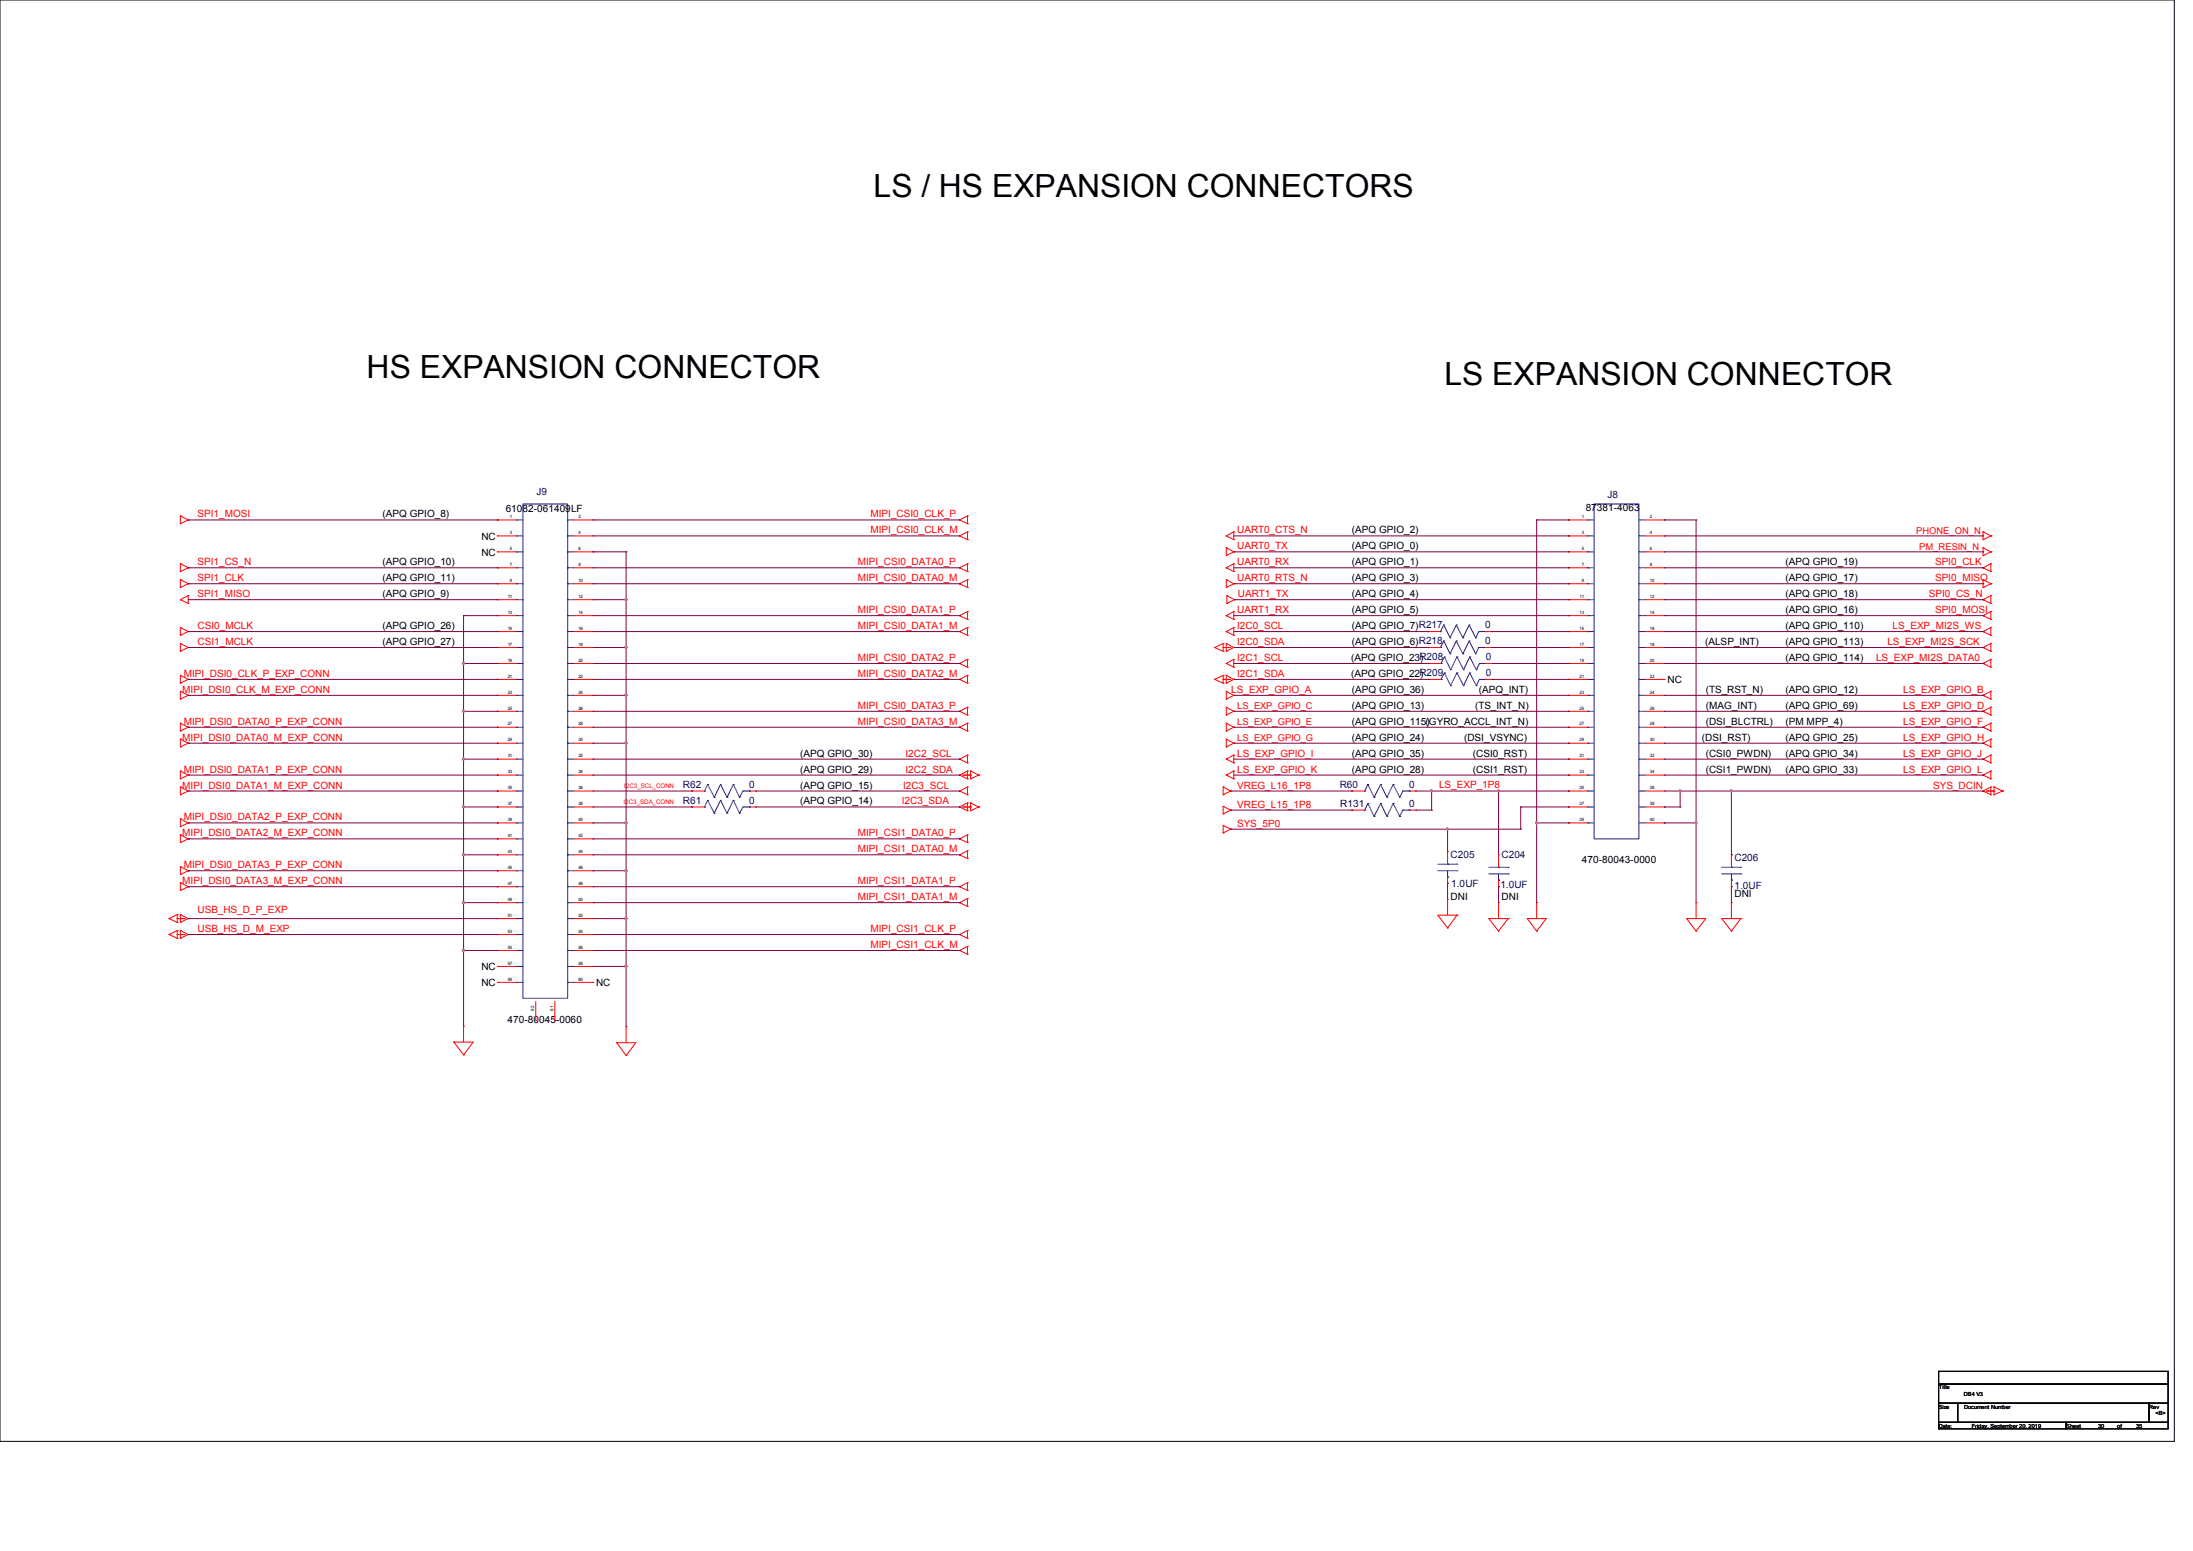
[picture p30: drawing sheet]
<svg xmlns="http://www.w3.org/2000/svg" width="297mm" height="210mm" viewBox="0 0 297 210" stroke-linecap="round" stroke-linejoin="round" font-family="sans-serif">
<defs><g id="words">
<g font-size="4.3">
<text x="118.3" y="26.6">LS / HS EXPANSION CONNECTORS</text>
<text x="49.7" y="51.2">HS EXPANSION CONNECTOR</text>
<text x="195.6" y="52.1">LS EXPANSION CONNECTOR</text>
</g>
<g font-size="1.4" fill="#f00">
<text x="26.8" y="70.1">SPI1_MOSI</text>
<text x="117.9" y="70.1">MIPI_CSI0_CLK_P</text>
<text x="26.8" y="76.5">SPI1_CS_N</text>
<text x="116.2" y="76.5">MIPI_CSI0_DATA0_P</text>
<text x="117.9" y="72.2">MIPI_CSI0_CLK_M</text>
<text x="167.6" y="72.2">UART0_CTS_N</text>
<text x="167.6" y="76.5">UART0_RX</text>
<text x="167.6" y="74.4">UART0_TX</text>
<text x="262.1" y="76.5">SPI0_CLK</text>
<text x="26.8" y="80.9">SPI1_MISO</text>
<text x="26.8" y="78.7">SPI1_CLK</text>
<text x="116.2" y="83">MIPI_CSI0_DATA1_P</text>
<text x="116.2" y="78.7">MIPI_CSI0_DATA0_M</text>
<text x="167.6" y="83">UART1_RX</text>
<text x="167.6" y="78.7">UART0_RTS_N</text>
<text x="167.6" y="80.9">UART1_TX</text>
<text x="261.2" y="80.9">SPI0_CS_N</text>
<text x="262.1" y="78.7">SPI0_MISO</text>
<text x="262.1" y="83">SPI0_MOSI</text>
<text x="26.8" y="87.3">CSI1_MCLK</text>
<text x="26.8" y="85.2">CSI0_MCLK</text>
<text x="116.2" y="89.5">MIPI_CSI0_DATA2_P</text>
<text x="116.2" y="85.2">MIPI_CSI0_DATA1_M</text>
<text x="167.6" y="89.5">I2C1_SCL</text>
<text x="167.6" y="85.2">I2C0_SCL</text>
<text x="167.6" y="87.3">I2C0_SDA</text>
<text x="254.1" y="89.5">LS_EXP_MI2S_DATA0</text>
<text x="255.6" y="87.3">LS_EXP_MI2S_SCK</text>
<text x="256.3" y="85.2">LS_EXP_MI2S_WS</text>
<text x="24.7" y="93.8">MIPI_DSI0_CLK_M_EXP_CONN</text>
<text x="24.9" y="91.7">MIPI_DSI0_CLK_P_EXP_CONN</text>
<text x="116.2" y="96">MIPI_CSI0_DATA3_P</text>
<text x="116.2" y="91.7">MIPI_CSI0_DATA2_M</text>
<text x="166.7" y="93.8">LS_EXP_GPIO_A</text>
<text x="167.6" y="91.7">I2C1_SDA</text>
<text x="257.8" y="96">LS_EXP_GPIO_D</text>
<text x="257.8" y="93.8">LS_EXP_GPIO_B</text>
<text x="24.7" y="100.3">MIPI_DSI0_DATA0_M_EXP_CONN</text>
<text x="24.9" y="98.1">MIPI_DSI0_DATA0_P_EXP_CONN</text>
<text x="116.2" y="98.1">MIPI_CSI0_DATA3_M</text>
<text x="257.8" y="98.1">LS_EXP_GPIO_F</text>
<text x="257.8" y="100.3">LS_EXP_GPIO_H</text>
<text x="24.7" y="106.8">MIPI_DSI0_DATA1_M_EXP_CONN</text>
<text x="24.9" y="104.6">MIPI_DSI0_DATA1_P_EXP_CONN</text>
<text x="122.3" y="106.8">I2C3_SCL</text>
<text x="122.6" y="104.6">I2C2_SDA</text>
<text x="122.6" y="102.4">I2C2_SCL</text>
<text x="167.6" y="102.4">LS_EXP_GPIO_I</text>
<text x="167.6" y="104.6">LS_EXP_GPIO_K</text>
<text x="167.6" y="106.8">VREG_L16_1P8</text>
<text x="194.9" y="106.7">LS_EXP_1P8</text>
<text x="257.8" y="104.6">LS_EXP_GPIO_L</text>
<text x="257.8" y="102.4">LS_EXP_GPIO_J</text>
<text x="261.8" y="106.8">SYS_DCIN</text>
<text x="24.7" y="113.2">MIPI_DSI0_DATA2_M_EXP_CONN</text>
<text x="24.9" y="111.1">MIPI_DSI0_DATA2_P_EXP_CONN</text>
<text x="116.2" y="113.2">MIPI_CSI1_DATA0_P</text>
<text x="122.1" y="108.9">I2C3_SDA</text>
<text x="167.6" y="109.3">VREG_L15_1P8</text>
<text x="167.6" y="111.9">SYS_5P0</text>
<text x="24.7" y="119.7">MIPI_DSI0_DATA3_M_EXP_CONN</text>
<text x="24.9" y="117.6">MIPI_DSI0_DATA3_P_EXP_CONN</text>
<text x="116.2" y="115.4">MIPI_CSI1_DATA0_M</text>
<text x="116.2" y="119.7">MIPI_CSI1_DATA1_P</text>
<text x="26.8" y="123.6">USB_HS_D_P_EXP</text>
<text x="116.2" y="121.9">MIPI_CSI1_DATA1_M</text>
<text x="26.8" y="126.2">USB_HS_D_M_EXP</text>
<text x="117.9" y="128.4">MIPI_CSI1_CLK_M</text>
<text x="117.9" y="126.2">MIPI_CSI1_CLK_P</text>
</g>
<g font-size="1.4">
<text x="51.8" y="70.1">(APQ GPIO_8)</text>
<text x="68.5" y="69.4">61082-061409LF</text>
<text x="214.8" y="69.2">87381-4063</text>
<text x="51.8" y="76.5">(APQ GPIO_10)</text>
<text x="65.2" y="75.2">NC</text>
<text x="65.2" y="73.1">NC</text>
<text x="183.1" y="72.2">(APQ GPIO_2)</text>
<text x="183.1" y="76.5">(APQ GPIO_1)</text>
<text x="183.1" y="74.4">(APQ GPIO_0)</text>
<text x="241.8" y="76.5">(APQ GPIO_19)</text>
<text x="51.8" y="78.7">(APQ GPIO_11)</text>
<text x="51.8" y="80.9">(APQ GPIO_9)</text>
<text x="183.1" y="83">(APQ GPIO_5)</text>
<text x="183.1" y="80.9">(APQ GPIO_4)</text>
<text x="183.1" y="78.7">(APQ GPIO_3)</text>
<text x="241.8" y="80.9">(APQ GPIO_18)</text>
<text x="241.8" y="78.7">(APQ GPIO_17)</text>
<text x="241.8" y="83">(APQ GPIO_16)</text>
<text x="51.8" y="87.3">(APQ GPIO_27)</text>
<text x="51.8" y="85.2">(APQ GPIO_26)</text>
<text x="183" y="89.5">(APQ GPIO_23)R208</text>
<text x="183.1" y="85.2">(APQ GPIO_7)R217</text>
<text x="183.1" y="87.3">(APQ GPIO_6)R218</text>
<text x="230.9" y="87.3">(ALSP_INT)</text>
<text x="241.8" y="89.5">(APQ GPIO_114)</text>
<text x="241.8" y="87.3">(APQ GPIO_113)</text>
<text x="241.8" y="85.2">(APQ GPIO_110)</text>
<text x="183" y="91.7">(APQ GPIO_22)R209</text>
<text x="183.1" y="93.8">(APQ GPIO_36)</text>
<text x="183.1" y="96">(APQ GPIO_13)</text>
<text x="199.8" y="96">(TS_INT_N)</text>
<text x="200.3" y="93.8">(APQ_INT)</text>
<text x="225.8" y="92.5">NC</text>
<text x="231" y="96">(MAG_INT)</text>
<text x="231" y="93.8">(TS_RST_N)</text>
<text x="241.8" y="96">(APQ GPIO_69)</text>
<text x="241.8" y="93.8">(APQ GPIO_12)</text>
<text x="183.1" y="98.1">(APQ GPIO_115)(GYRO_ACCL_INT_N)</text>
<text x="183.1" y="100.3">(APQ GPIO_24)</text>
<text x="198.3" y="100.3">(DSI_VSYNC)</text>
<text x="230.5" y="100.3">(DSI_RST)</text>
<text x="231" y="98.1">(DSI_BLCTRL)</text>
<text x="241.8" y="98.1">(PM MPP_4)</text>
<text x="241.8" y="100.3">(APQ GPIO_25)</text>
<text x="108.4" y="102.4">(APQ GPIO_30)</text>
<text x="108.4" y="104.6">(APQ GPIO_29)</text>
<text x="108.4" y="106.8">(APQ GPIO_15)</text>
<text x="183.1" y="102.4">(APQ GPIO_35)</text>
<text x="183.1" y="104.6">(APQ GPIO_28)</text>
<text x="199.5" y="102.4">(CSI0_RST)</text>
<text x="199.5" y="104.6">(CSI1_RST)</text>
<text x="231" y="104.6">(CSI1_PWDN)</text>
<text x="231" y="102.4">(CSI0_PWDN)</text>
<text x="241.8" y="102.4">(APQ GPIO_34)</text>
<text x="241.8" y="104.6">(APQ GPIO_33)</text>
<text x="108.4" y="108.9">(APQ GPIO_14)</text>
<text x="214.2" y="116.9">470-80043-0000</text>
<text x="196.5" y="121.9">DNI</text>
<text x="203.4" y="121.9">DNI</text>
<text x="234.9" y="121.5">DNI</text>
<text x="65.2" y="131.4">NC</text>
<text x="65.2" y="133.5">NC</text>
<text x="80.7" y="133.5">NC</text>
<text x="68.7" y="138.5">470-80045-0060</text>
</g>
<g font-size="1.4" fill="#000080">
<text x="72.6" y="67">J9</text>
<text x="217.7" y="67.5">J8</text>
<text x="201.1" y="85.1">0</text>
<text x="201.1" y="87.2">0</text>
<text x="201.2" y="89.4">0</text>
<text x="201.2" y="91.6">0</text>
<text x="92.5" y="106.7">R62</text>
<text x="101.5" y="106.7">0</text>
<text x="181.4" y="106.7">R60</text>
<text x="190.8" y="106.7">0</text>
<text x="92.5" y="108.8">R61</text>
<text x="101.5" y="108.8">0</text>
<text x="181.5" y="109.3">R131</text>
<text x="190.8" y="109.3">0</text>
<text x="196.5" y="116.2">C205</text>
<text x="203.4" y="116.2">C204</text>
<text x="234.9" y="116.6">C206</text>
<text x="196.5" y="120.1">1.0UF</text>
<text x="203.2" y="120.2">1.0UF</text>
<text x="234.9" y="120.4">1.0UF</text>
</g>
<g font-size="1.3" fill="#f00">
<text x="259.5" y="72.3">PHONE_ON_N</text>
<text x="259.9" y="74.4">PM_RESIN_N</text>
<text x="167.6" y="98.2">LS_EXP_GPIO_E</text>
<text x="167.6" y="96">LS_EXP_GPIO_C</text>
<text x="167.6" y="100.3">LS_EXP_GPIO_G</text>
</g>
<g font-size=".8" fill="#f00">
<text x="84.5" y="106.7">I2C3_SCL_CONN</text>
<text x="84.5" y="108.9">I2C3_SDA_CONN</text>
</g>
<g font-size=".8">
<text x="262.6" y="188.1">Title</text>
<text x="262.6" y="190.7">Size</text>
<text x="266" y="189">DB4 V3</text>
<text x="266" y="190.7">Document Number</text>
<text x="291.1" y="190.7">Rev</text>
<text x="291.9" y="191.6">&lt;B&gt;</text>
<text x="262.6" y="193.3">Date:</text>
<text x="267" y="193.3">Friday, September 20, 2019</text>
<text x="279.8" y="193.3">Sheet</text>
<text x="284.1" y="193.3">30</text>
<text x="286.7" y="193.3">of</text>
<text x="289.3" y="193.3">35</text>
</g>
<g font-size=".6">
<text x="69.1" y="70.2">1</text>
<text x="78.3" y="70.2">2</text>
<text x="214.2" y="70.2">1</text>
<text x="223.4" y="70.2">2</text>
<text x="69.1" y="72.3">3</text>
<text x="69.1" y="74.5">5</text>
<text x="69.1" y="76.6">7</text>
<text x="78.3" y="72.3">4</text>
<text x="78.3" y="74.5">6</text>
<text x="78.3" y="76.6">8</text>
<text x="214.2" y="72.3">3</text>
<text x="214.2" y="74.5">5</text>
<text x="214.2" y="76.6">7</text>
<text x="223.4" y="72.3">4</text>
<text x="223.4" y="74.5">6</text>
<text x="223.4" y="76.6">8</text>
<text x="68.8" y="81">11</text>
<text x="68.8" y="83.1">13</text>
<text x="69.1" y="78.8">9</text>
<text x="78.3" y="78.8">10</text>
<text x="78.3" y="81">12</text>
<text x="78.3" y="83.1">14</text>
<text x="213.9" y="81">11</text>
<text x="213.9" y="83.1">13</text>
<text x="214.2" y="78.8">9</text>
<text x="223.4" y="78.8">10</text>
<text x="223.4" y="81">12</text>
<text x="223.4" y="83.1">14</text>
<text x="68.8" y="85.3">15</text>
<text x="68.8" y="87.4">17</text>
<text x="68.8" y="89.6">19</text>
<text x="78.3" y="85.3">16</text>
<text x="78.3" y="87.4">18</text>
<text x="78.3" y="89.6">20</text>
<text x="213.9" y="85.3">15</text>
<text x="213.9" y="87.4">17</text>
<text x="213.9" y="89.6">19</text>
<text x="223.4" y="85.3">16</text>
<text x="223.4" y="87.4">18</text>
<text x="223.4" y="89.6">20</text>
<text x="68.8" y="91.8">21</text>
<text x="68.8" y="93.9">23</text>
<text x="78.3" y="91.8">22</text>
<text x="78.3" y="93.9">24</text>
<text x="213.9" y="91.8">21</text>
<text x="213.9" y="93.9">23</text>
<text x="223.4" y="91.8">22</text>
<text x="223.4" y="93.9">24</text>
<text x="68.8" y="96.1">25</text>
<text x="68.8" y="98.2">27</text>
<text x="68.8" y="100.4">29</text>
<text x="78.3" y="96.1">26</text>
<text x="78.3" y="98.2">28</text>
<text x="78.3" y="100.4">30</text>
<text x="213.9" y="96.1">25</text>
<text x="213.9" y="98.2">27</text>
<text x="213.9" y="100.4">29</text>
<text x="223.4" y="96.1">26</text>
<text x="223.4" y="98.2">28</text>
<text x="223.4" y="100.4">30</text>
<text x="68.8" y="102.5">31</text>
<text x="68.8" y="104.7">33</text>
<text x="68.8" y="106.9">35</text>
<text x="78.3" y="102.5">32</text>
<text x="78.3" y="104.7">34</text>
<text x="78.3" y="106.9">36</text>
<text x="213.9" y="102.5">31</text>
<text x="213.9" y="104.7">33</text>
<text x="213.9" y="106.9">35</text>
<text x="223.4" y="102.5">32</text>
<text x="223.4" y="104.7">34</text>
<text x="223.4" y="106.9">36</text>
<text x="68.8" y="109">37</text>
<text x="68.8" y="111.2">39</text>
<text x="68.8" y="113.3">41</text>
<text x="78.3" y="109">38</text>
<text x="78.3" y="111.2">40</text>
<text x="78.3" y="113.3">42</text>
<text x="213.9" y="109">37</text>
<text x="213.9" y="111.2">39</text>
<text x="223.4" y="109">38</text>
<text x="223.4" y="111.2">40</text>
<text x="68.8" y="115.5">43</text>
<text x="68.8" y="117.7">45</text>
<text x="68.8" y="119.8">47</text>
<text x="78.3" y="115.5">44</text>
<text x="78.3" y="117.7">46</text>
<text x="78.3" y="119.8">48</text>
<text x="68.8" y="122">49</text>
<text x="68.8" y="124.1">51</text>
<text x="78.3" y="122">50</text>
<text x="78.3" y="124.1">52</text>
<text x="68.8" y="126.3">53</text>
<text x="68.8" y="128.5">55</text>
<text x="68.8" y="130.6">57</text>
<text x="78.3" y="126.3">54</text>
<text x="78.3" y="128.5">56</text>
<text x="78.3" y="130.6">58</text>
<text x="68.8" y="132.8">59</text>
<text x="72.4" y="136.8" transform="rotate(-90 72.4 136.8)">62</text>
<text x="74.9" y="136.8" transform="rotate(-90 74.9 136.8)">61</text>
<text x="78.3" y="132.8">60</text>
</g>
</g></defs>
<path d="M0 0h294.5v195.2h-294.5zM262.6 185.7h31v1.7h-31zM262.6 187.4h31v2.6h-31zM262.6 190h2.5v2.6h-2.5zM262.6 192.6h17.2v.9h-17.2zM265.1 190h25.9v2.6h-25.9zM279.8 192.6h13.8v.9h-13.8zM291 190h2.6v2.6h-2.6z" fill="none" stroke="#000" stroke-width=".14"/>
<g fill="none" stroke="#f00" stroke-width=".14">
<path d="M24.4 76.3h.1M24.4 77.4h.1M24.4 78.5h.1M24.4 79.5h.1M24.4 69.8h.1M24.4 70.9h.1M24.4 76.3l1.1 .6M24.4 69.8v1.1M24.4 76.3v1.1M24.4 78.5v1M24.4 78.5l1.1 .5M24.4 69.8l1.1 .6"/>
<path d="M25.5 76.9h.1M25.5 79h.1M25.5 70.4h.1M25.5 76.9l-1.1 .5M25.5 79l-1.1 .5M25.5 70.4l-1.1 .5M67.4 70.4h.1M67.4 72.6h.1M67.4 74.7h.1M67.4 76.9h.1M67.4 79h.1M67.4 70.4h2.5"/>
<path d="M67.4 72.6h2.5M67.4 74.7h2.5M67.4 76.9h2.5M67.4 79h2.5M77.7 70.4h2.6M77.7 72.6h2.6M77.7 74.7h2.6M77.7 76.9h2.6M77.7 79h2.6M80.3 70.4h.1M80.3 72.6h.1M80.3 74.7h.1"/>
<path d="M80.3 76.9h.1M80.3 79h.1M130 70.4h.1M130 72.6h.1M130 76.9h.1M130 79h.1M130 70.4l1 .5M130 72.6l1 .5M130 76.9l1 .5M130 79l1 .5M131 69.8h.1M131 70.9h.1"/>
<path d="M131 72h.1M131 73.1h.1M131 76.3h.1M131 77.4h.1M131 78.5h.1M131 79.5h.1M131 69.8v1.1M131 72v1.1M131 76.3v1.1M131 78.5v1M131 69.8l-1 .6M131 72l-1 .6"/>
<path d="M131 76.3l-1 .6M131 78.5l-1 .5M166.1 72.6h.1M166.1 78.5h.1M166.1 79.5h.1M166.1 76.9h.1M166.1 74.2h.1M166.1 75.2h.1M166.1 74.2v1M166.1 78.5v1M166.1 72.6l1 .5M166.1 78.5l1 .5"/>
<path d="M166.1 76.9l1 .5M166.1 74.2l1 .5M167.1 72h.1M167.1 73.1h.1M167.1 79h.1M167.1 76.3h.1M167.1 77.4h.1M167.1 74.7h.1M167.1 72v1.1M167.1 76.3v1.1M167.1 72l-1 .6M167.1 79l-1 .5"/>
<path d="M167.1 76.3l-1 .6M167.1 74.7l-1 .5M212.4 70.4h.1M212.4 72.6h.1M212.4 74.7h.1M212.4 76.9h.1M212.4 79h.1M212.4 70.4h2.7M212.4 72.6h2.7M212.4 74.7h2.7M212.4 76.9h2.7M212.4 79h2.7"/>
<path d="M222.8 70.4h2.6M222.8 72.6h2.6M222.8 74.7h2.6M222.8 76.9h2.6M222.8 79h2.6M225.4 70.4h.1M225.4 72.6h.1M225.4 74.7h.1M225.4 76.9h.1M225.4 79h.1M268.6 78.5h.1M268.6 79.5h.1"/>
<path d="M268.6 74.2h.1M268.6 75.2h.1M268.6 72h.1M268.6 73.1h.1M268.6 76.9h.1M268.6 78.5l1 .5M268.6 72v1.1M268.6 74.2v1M268.6 78.5v1M268.6 74.2l1 .5M268.6 72l1 .6M268.6 76.9l1 .5"/>
<path d="M269.6 79h.1M269.6 74.7h.1M269.6 72.6h.1M269.6 76.3h.1M269.6 77.4h.1M269.6 76.3v1.1M269.6 79l-1 .5M269.6 74.7l-1 .5M269.6 72.6l-1 .5M269.6 76.3l-1 .6M24.4 81.2h.1M24.4 87.1h.1"/>
<path d="M24.4 88.2h.1M24.4 85h.1M24.4 86h.1M24.4 91.4h.1M24.4 92.5h.1M24.4 93.6h.1M24.4 94.7h.1M24.4 97.9h.1M24.4 99h.1M24.4 81.2l1.1 .5M24.4 85v1M24.4 87.1v1.1"/>
<path d="M24.4 91.4v1.1M24.4 93.6v1.1M24.4 97.9v1.1M24.4 87.1l1.1 .6M24.4 85l1.1 .5M24.4 91.4l1.1 .6M24.4 93.6l1.1 .5M24.4 97.9l1.1 .6M25.5 80.6h.1M25.5 81.7h.1M25.5 87.7h.1M25.5 85.5h.1"/>
<path d="M25.5 92h.1M25.5 94.1h.1M25.5 98.5h.1M25.5 80.6l-1.1 .6M25.5 80.6v1.1M25.5 87.7l-1.1 .5M25.5 85.5l-1.1 .5M25.5 92l-1.1 .5M25.5 94.1l-1.1 .6M25.5 98.5l-1.1 .5M67.4 81.2h.1M67.4 83.4h.1"/>
<path d="M67.4 85.5h.1M67.4 87.7h.1M67.4 89.8h.1M67.4 92h.1M67.4 94.1h.1M67.4 96.3h.1M67.4 98.5h.1M67.4 92h2.5M67.4 87.7h2.5M67.4 81.2h2.5M67.4 83.4h2.5M67.4 85.5h2.5"/>
<path d="M67.4 89.8h2.5M67.4 94.1h2.5M67.4 96.3h2.5M67.4 98.5h2.5M77.7 92h2.6M77.7 87.7h2.6M77.7 81.2h2.6M77.7 83.4h2.6M77.7 85.5h2.6M77.7 89.8h2.6M77.7 94.1h2.6M77.7 96.3h2.6"/>
<path d="M77.7 98.5h2.6M80.3 81.2h.1M80.3 83.4h.1M80.3 85.5h.1M80.3 87.7h.1M80.3 89.8h.1M80.3 92h.1M80.3 94.1h.1M80.3 96.3h.1M80.3 98.5h.1M130 96.3h.1M130 98.5h.1"/>
<path d="M130 89.8h.1M130 92h.1M130 83.4h.1M130 85.5h.1M130 96.3l1 .5M130 98.5l1 .5M130 89.8l1 .5M130 92l1 .5M130 83.4l1 .5M130 85.5l1 .5M131 95.8h.1M131 96.8h.1"/>
<path d="M131 97.9h.1M131 99h.1M131 89.3h.1M131 90.3h.1M131 91.4h.1M131 92.5h.1M131 82.8h.1M131 83.9h.1M131 85h.1M131 86h.1M131 82.8v1.1M131 85v1"/>
<path d="M131 89.3v1M131 91.4v1.1M131 95.8v1M131 97.9v1.1M131 95.8l-1 .5M131 97.9l-1 .6M131 89.3l-1 .5M131 91.4l-1 .6M131 82.8l-1 .6M131 85l-1 .5M164.5 92h.1M164.5 87.7h.1"/>
<path d="M164.5 92l1.2 .5M164.5 87.7l1.2 .5M165.7 92.5h.1M165.7 91.4h.1M165.7 92h.1M165.7 88.2h.1M165.7 87.1h.1M165.7 87.7h.1M165.7 87.1v1.1M165.7 91.4v1.1M165.7 91.4l-1.2 .6M165.7 92h1"/>
<path d="M165.7 87.1l-1.2 .6M165.7 87.7h1M166.1 97.9h.1M166.1 99h.1M166.1 83.4h.1M166.1 89.8h.1M166.1 85.5h.1M166.1 92.5h.1M166.1 91.4h.1M166.1 88.2h.1M166.1 87.1h.1M166.1 93.6h.1"/>
<path d="M166.1 94.7h.1M166.1 95.8h.1M166.1 96.8h.1M166.1 97.9l1 .6M166.1 87.1v1.1M166.1 91.4v1.1M166.1 93.6v1.1M166.1 95.8v1M166.1 97.9v1.1M166.1 83.4l1 .5M166.1 89.8l1 .5M166.1 85.5l1 .5"/>
<path d="M166.1 91.4l1 .6M166.1 87.1l1 .6M166.1 93.6l1 .5M166.1 95.8l1 .5M166.2 80.6h.1M166.2 81.7h.1M166.2 80.6l1 .6M166.2 80.6v1.1M167.1 98.5h.1M167.1 82.8h.1M167.1 83.9h.1M167.1 89.3h.1"/>
<path d="M167.1 90.3h.1M167.1 85h.1M167.1 86h.1M167.1 92h.1M167.1 87.7h.1M167.1 94.1h.1M167.1 96.3h.1M167.1 98.5l-1 .5M167.1 82.8l-1 .6M167.1 82.8v1.1M167.1 85v1M167.1 89.3v1"/>
<path d="M167.1 89.3l-1 .5M167.1 85l-1 .5M167.1 92l-1 .5M167.1 87.7l-1 .5M167.1 94.1l-1 .6M167.1 96.3l-1 .5M167.2 81.2h.1M167.2 81.2l-1 .5M193.4 85.5h.1M193.4 87.7h.1M193.4 87.7h1.7M193.4 85.5h1.7"/>
<path d="M193.5 89.8h.1M193.5 92h.1M193.5 92h1.7M193.5 89.8h1.7M201.1 87.7h.9M201.1 85.5h.9M201.2 92h.9M201.2 89.8h.9M202 85.5h.1M202 87.7h.1M202.1 89.8h.1M202.1 92h.1"/>
<path d="M212.4 81.2h.1M212.4 83.4h.1M212.4 85.5h.1M212.4 87.7h.1M212.4 89.8h.1M212.4 92h.1M212.4 94.1h.1M212.4 96.3h.1M212.4 98.5h.1M212.4 92h2.7M212.4 87.7h2.7M212.4 81.2h2.7"/>
<path d="M212.4 83.4h2.7M212.4 85.5h2.7M212.4 89.8h2.7M212.4 94.1h2.7M212.4 96.3h2.7M212.4 98.5h2.7M222.8 92h2.6M222.8 87.7h2.6M222.8 81.2h2.6M222.8 83.4h2.6M222.8 85.5h2.6M222.8 89.8h2.6"/>
<path d="M222.8 94.1h2.6M222.8 96.3h2.6M222.8 98.5h2.6M225.4 81.2h.1M225.4 83.4h.1M225.4 85.5h.1M225.4 87.7h.1M225.4 89.8h.1M225.4 92h.1M225.4 94.1h.1M225.4 96.3h.1M225.4 98.5h.1"/>
<path d="M268.6 98.5h.1M268.6 96.3h.1M268.6 87.7h.1M268.6 89.8h.1M268.6 85.5h.1M268.6 83.4h.1M268.6 81.2h.1M268.6 94.1h.1M268.6 98.5l1 .5M268.6 96.3l1 .5M268.6 87.7l1 .5M268.6 89.8l1 .5"/>
<path d="M268.6 85.5l1 .5M268.6 83.4l1 .5M268.6 81.2l1 .5M268.6 94.1l1 .6M269.6 97.9h.1M269.6 99h.1M269.6 95.8h.1M269.6 96.8h.1M269.6 87.1h.1M269.6 88.2h.1M269.6 89.3h.1M269.6 90.3h.1"/>
<path d="M269.6 85h.1M269.6 86h.1M269.6 82.8h.1M269.6 83.9h.1M269.6 80.6h.1M269.6 81.7h.1M269.6 93.6h.1M269.6 94.7h.1M269.6 97.9l-1 .6M269.6 80.6v1.1M269.6 82.8v1.1M269.6 85v1"/>
<path d="M269.6 87.1v1.1M269.6 89.3v1M269.6 93.6v1.1M269.6 95.8v1M269.6 97.9v1.1M269.6 95.8l-1 .5M269.6 87.1l-1 .6M269.6 89.3l-1 .5M269.6 85l-1 .5M269.6 82.8l-1 .6M269.6 80.6l-1 .6M269.6 93.6l-1 .5"/>
<path d="M24.4 100.1h.1M24.4 101.1h.1M24.4 104.4h.1M24.4 105.5h.1M24.4 106.6h.1M24.4 107.6h.1M24.4 110.9h.1M24.4 111.9h.1M24.4 113h.1M24.4 114.1h.1M24.4 117.3h.1M24.4 118.4h.1"/>
<path d="M24.4 119.5h.1M24.4 100.1v1M24.4 104.4v1.1M24.4 106.6v1M24.4 110.9v1M24.4 113v1.1M24.4 117.3v1.1M24.4 119.5v1.1M24.4 100.1l1.1 .5M24.4 104.4l1.1 .5M24.4 106.6l1.1 .5M24.4 110.9l1.1 .5"/>
<path d="M24.4 113l1.1 .6M24.4 117.3l1.1 .6M24.4 119.5l1.1 .6M25.5 100.6h.1M25.5 104.9h.1M25.5 107.1h.1M25.5 111.4h.1M25.5 113.6h.1M25.5 117.9h.1M25.5 100.6l-1.1 .5M25.5 104.9l-1.1 .6M25.5 107.1l-1.1 .5"/>
<path d="M25.5 111.4l-1.1 .5M25.5 113.6l-1.1 .5M25.5 117.9l-1.1 .5M67.4 100.6h.1M67.4 102.8h.1M67.4 104.9h.1M67.4 107.1h.1M67.4 109.3h.1M67.4 111.4h.1M67.4 113.6h.1M67.4 115.7h.1M67.4 117.9h.1"/>
<path d="M67.4 107.1h2.5M67.4 109.3h2.5M67.4 104.9h2.5M67.4 100.6h2.5M67.4 102.8h2.5M67.4 111.4h2.5M67.4 113.6h2.5M67.4 115.7h2.5M67.4 117.9h2.5M77.7 107.1h2.6M77.7 109.3h2.6M77.7 104.9h2.6"/>
<path d="M77.7 100.6h2.6M77.7 102.8h2.6M77.7 111.4h2.6M77.7 113.6h2.6M77.7 115.7h2.6M77.7 117.9h2.6M80.3 100.6h.1M80.3 102.8h.1M80.3 104.9h.1M80.3 107.1h.1M80.3 109.3h.1M80.3 111.4h.1"/>
<path d="M80.3 113.6h.1M80.3 115.7h.1M80.3 117.9h.1M93.7 107.1h.1M93.7 109.3h.1M93.7 107.1h1.7M93.7 109.3h1.7M101.5 107.1h.8M101.5 109.3h.8M102.3 107.1h.1M102.3 109.3h.1M130 109.3h.1"/>
<path d="M130 104.9h.1M130 115.7h.1M130 113.6h.1M130 107.1h.1M130 102.8h.1M130 109.3l1 .5M130 104.9l1 .6M130 115.7l1 .5M130 113.6l1 .5M130 107.1l1 .5M130 102.8l1 .5M130.4 109.3h1"/>
<path d="M130.4 104.9h1M131 109.8h.1M131 108.7h.1M131 105.5h.1M131 104.4h.1M131 115.2h.1M131 116.2h.1M131 113h.1M131 114.1h.1M131 119.5h.1M131 106.6h.1M131 107.6h.1"/>
<path d="M131 102.2h.1M131 103.3h.1M131 102.2v1.1M131 104.4v1.1M131 106.6v1M131 108.7v1.1M131 113v1.1M131 115.2v1M131 119.5v1.1M131 108.7l-1 .6M131 104.4l-1 .5M131 115.2l-1 .5"/>
<path d="M131 113l-1 .6M131 119.5l-1 .6M131 106.6l-1 .5M131 102.2l-1 .6M131.4 109.8h.1M131.4 108.7h.1M131.4 109.3h.1M131.4 105.5h.1M131.4 104.4h.1M131.4 104.9h.1M131.4 104.4v1.1M131.4 108.7v1.1"/>
<path d="M131.4 108.7l1.1 .6M131.4 104.4l1.1 .5M132.5 109.3h.1M132.5 104.9h.1M132.5 109.3l-1.1 .5M132.5 104.9l-1.1 .6M165.7 109.2h.1M165.7 110.2h.1M165.7 111.8h.1M165.7 112.8h.1M165.7 106.6h.1M165.7 107.6h.1"/>
<path d="M165.7 109.2l1 .5M165.7 106.6v1M165.7 109.2v1M165.7 111.8v1M165.7 111.8l1 .5M165.7 106.6l1 .5M166.1 102.8h.1M166.1 104.9h.1M166.1 100.1h.1M166.1 101.1h.1M166.1 100.1v1M166.1 102.8l1 .5"/>
<path d="M166.1 104.9l1 .6M166.1 100.1l1 .5M166.7 109.7h.1M166.7 112.3h.1M166.7 107.1h.1M166.7 109.7l-1 .5M166.7 112.3l-1 .5M166.7 107.1l-1 .5M167.1 102.2h.1M167.1 103.3h.1M167.1 104.4h.1M167.1 105.5h.1"/>
<path d="M167.1 100.6h.1M167.1 102.2v1.1M167.1 104.4v1.1M167.1 102.2l-1 .6M167.1 104.4l-1 .5M167.1 100.6l-1 .5M183.1 109.7h.1M183.1 107.1h.1M183.1 107.1h1.7M183.1 109.7h1.7M190.8 107.1h.9M190.8 109.7h.9"/>
<path d="M191.7 109.7h.1M191.7 107.1h.1M196 115.3h.1M196 119.6h.1M196 115.3v1.7M196 118.7v.9M202.9 115.7h.1M202.9 115.7v1.7M202.9 119.2v.9M212.4 100.6h.1M212.4 102.8h.1M212.4 104.9h.1"/>
<path d="M212.4 107.1h.1M212.4 109.3h.1M212.4 111.4h.1M212.4 107.1h2.7M212.4 109.3h2.7M212.4 104.9h2.7M212.4 100.6h2.7M212.4 102.8h2.7M212.4 111.4h2.7M222.8 107.1h2.6M222.8 109.3h2.6M222.8 104.9h2.6"/>
<path d="M222.8 100.6h2.6M222.8 102.8h2.6M222.8 111.4h2.6M225.4 100.6h.1M225.4 102.8h.1M225.4 104.9h.1M225.4 107.1h.1M225.4 109.3h.1M225.4 111.4h.1M234.5 115.7h.1M234.5 115.7v1.7M234.5 119.2v.9"/>
<path d="M268.6 107.1h.1M268.6 100.6h.1M268.6 104.9h.1M268.6 102.8h.1M268.6 107.1l1 .5M268.6 100.6l1 .5M268.6 104.9l1 .6M268.6 102.8l1 .5M269 107.1h1M269.6 107.6h.1M269.6 106.6h.1M269.6 100.1h.1"/>
<path d="M269.6 101.1h.1M269.6 104.4h.1M269.6 105.5h.1M269.6 102.2h.1M269.6 103.3h.1M269.6 100.1v1M269.6 102.2v1.1M269.6 104.4v1.1M269.6 106.6v1M269.6 106.6l-1 .5M269.6 100.1l-1 .5M269.6 104.4l-1 .5"/>
<path d="M269.6 102.2l-1 .6M270 107.6h.1M270 106.6h.1M270 107.1h.1M270 106.6v1M270 106.6l1.2 .5M271.2 107.1h.1M271.2 107.1l-1.2 .5M22.9 126.5h.1M22.9 124.4h.1M22.9 126.5l1.1 .5M22.9 124.4l1.1 .5"/>
<path d="M24 127h.1M24 126h.1M24 126.5h.1M24 124.9h.1M24 123.8h.1M24 124.4h.1M24 124.4h1.1M24 123.8v1.1M24 126v1M24 126l-1.1 .5M24 126.5h1.1M24 123.8l-1.1 .6"/>
<path d="M24.4 127h.1M24.4 126h.1M24.4 124.9h.1M24.4 123.8h.1M24.4 120.6h.1M24.4 123.8v1.1M24.4 126v1M24.4 126l1.1 .5M24.4 123.8l1.1 .6M25.5 126.5h.1M25.5 124.4h.1M25.5 120.1h.1"/>
<path d="M25.5 126.5l-1.1 .5M25.5 124.4l-1.1 .5M25.5 120.1l-1.1 .5M62.8 138.9h.1M62.8 138.9v2.2M67.4 120.1h.1M67.4 122.2h.1M67.4 124.4h.1M67.4 126.5h.1M67.4 128.7h.1M67.4 130.9h.1M67.4 133h.1"/>
<path d="M67.4 124.4h2.5M67.4 126.5h2.5M67.4 120.1h2.5M67.4 122.2h2.5M67.4 128.7h2.5M67.4 130.9h2.5M67.4 133h2.5M72.6 138.2h.1M72.6 135.6v2.6M75.1 138.2h.1M75.1 135.6v2.6M77.7 124.4h2.6"/>
<path d="M77.7 126.5h2.6M77.7 120.1h2.6M77.7 122.2h2.6M77.7 128.7h2.6M77.7 130.9h2.6M77.7 133h2.6M80.3 120.1h.1M80.3 122.2h.1M80.3 124.4h.1M80.3 126.5h.1M80.3 128.7h.1M80.3 130.9h.1"/>
<path d="M80.3 133h.1M84.8 139h.1M84.8 139v2.2M130 128.7h.1M130 126.5h.1M130 122.2h.1M130 120.1h.1M130 128.7l1 .5M130 126.5l1 .5M130 122.2l1 .5M130 120.1l1 .5M131 128.1h.1"/>
<path d="M131 129.2h.1M131 126h.1M131 127h.1M131 121.7h.1M131 122.7h.1M131 120.6h.1M131 121.7v1M131 126v1M131 128.1v1.1M131 128.1l-1 .6M131 126l-1 .5M131 121.7l-1 .5"/>
<path d="M196 121.8h.1M196 125.6h.1M196 121.8v2.1M197.3 123.9h.1M197.3 123.9h-2.6l1.3 1.7M197.3 123.9l-1.3 1.7M202.9 122.2h.1M202.9 126.1h.1M202.9 120.1h.1M202.9 122.2v2.2M204.3 124.4h.1M204.3 124.4h-2.7l1.3 1.7"/>
<path d="M204.3 124.4l-1.4 1.7M206.8 124.4h.1M206.8 124.4h2.6l-1.3 1.7M206.8 124.4l1.3 1.7M208.1 122.2h.1M208.1 126.1h.1M208.1 122.2v2.2M228.4 124.4h.1M228.4 124.4h2.6l-1.3 1.7M228.4 124.4l1.3 1.7M229.7 122.2h.1M229.7 126.1h.1"/>
<path d="M229.7 122.2v2.2M234.5 122.2h.1M234.5 126.1h.1M234.5 120.1h.1M234.5 122.2v2.2M235.8 124.4h.1M235.8 124.4h-2.6l1.3 1.7M235.8 124.4l-1.3 1.7M61.5 141.1h.1M61.5 141.1h2.6l-1.3 1.7M61.5 141.1l1.3 1.7M62.8 142.8h.1"/>
<path d="M83.5 141.2h.1M83.5 141.2h2.6l-1.3 1.7M83.5 141.2l1.3 1.7M84.8 142.9h.1"/>
</g>
<g fill="none" stroke="#00f" stroke-width=".14">
<path d="M69.9 79h.1M69.9 76.9h.1M69.9 74.7h.1M69.9 72.6h.1M69.9 70.4h.1M69.9 79h.9M69.9 76.9h.9M69.9 74.7h.9M69.9 72.6h.9M69.9 70.4h.9M70.8 68.2h6.1v67h-6.1zM76.9 79h.1"/>
<path d="M76.9 76.9h.1M76.9 74.7h.1M76.9 72.6h.1M76.9 70.4h.1M76.9 79h.8M76.9 76.9h.8M76.9 74.7h.8M76.9 72.6h.8M76.9 70.4h.8M215.1 79h.1M215.1 70.4h.1M215.1 72.6h.1"/>
<path d="M215.1 74.7h.1M215.1 76.9h.1M215.1 79h.8M215.1 76.9h.8M215.1 74.7h.8M215.1 72.6h.8M215.1 70.4h.8M215.9 68.2h6.1v45.4h-6.1zM222 76.9h.1M222 74.7h.1M222 72.6h.1M222 70.4h.1"/>
<path d="M222 79h.1M222 79h.8M222 76.9h.8M222 74.7h.8M222 72.6h.8M222 70.4h.8M69.9 98.5h.1M69.9 96.3h.1M69.9 94.1h.1M69.9 92h.1M69.9 89.8h.1M69.9 87.7h.1"/>
<path d="M69.9 85.5h.1M69.9 83.4h.1M69.9 81.2h.1M69.9 98.5h.9M69.9 96.3h.9M69.9 94.1h.9M69.9 92h.9M69.9 89.8h.9M69.9 87.7h.9M69.9 85.5h.9M69.9 83.4h.9M69.9 81.2h.9"/>
<path d="M76.9 98.5h.1M76.9 96.3h.1M76.9 94.1h.1M76.9 92h.1M76.9 89.8h.1M76.9 87.7h.1M76.9 85.5h.1M76.9 83.4h.1M76.9 81.2h.1M76.9 98.5h.8M76.9 96.3h.8M76.9 94.1h.8"/>
<path d="M76.9 92h.8M76.9 89.8h.8M76.9 87.7h.8M76.9 85.5h.8M76.9 83.4h.8M76.9 81.2h.8M195.1 85.5h.1M195.1 87.7h.1M195.2 89.8h.1M195.2 92h.1M195.5 84.6h.1M195.5 86.8h.1"/>
<path d="M195.5 84.6l-.4 .9M195.5 84.6l.9 1.8M195.5 86.8l-.4 .9M195.5 86.8l.9 1.7M195.6 88.9h.1M195.6 91.1h.1M195.6 88.9l-.4 .9M195.6 88.9l.9 1.8M195.6 91.1l-.4 .9M195.6 91.1l.9 1.7M196.4 86.4h.1M196.4 88.5h.1"/>
<path d="M196.5 90.7h.1M196.5 92.8h.1M197.2 84.6h.1M197.2 86.8h.1M197.2 84.6l-.8 1.8M197.2 84.6l.9 1.8M197.2 86.8l-.8 1.7M197.2 86.8l.9 1.7M197.3 88.9h.1M197.3 91.1h.1M197.3 88.9l-.8 1.8M197.3 88.9l.9 1.8"/>
<path d="M197.3 91.1l-.8 1.7M197.3 91.1l.9 1.7M198.1 86.4h.1M198.1 88.5h.1M198.2 90.7h.1M198.2 92.8h.1M199 84.6h.1M199 86.8h.1M199 84.6l-.9 1.8M199 84.6l.9 1.8M199 86.8l-.9 1.7M199 86.8l.9 1.7"/>
<path d="M199.1 88.9h.1M199.1 91.1h.1M199.1 88.9l-.9 1.8M199.1 88.9l.8 1.8M199.1 91.1l-.9 1.7M199.1 91.1l.8 1.7M199.9 86.4h.1M199.9 88.5h.1M199.9 90.7h.1M199.9 92.8h.1M200.3 85.5h.1M200.3 87.7h.1"/>
<path d="M200.3 87.7h.8M200.3 85.5h.8M200.3 85.5l-.4 .9M200.3 87.7l-.4 .8M200.4 89.8h.1M200.4 92h.1M200.4 92h.8M200.4 89.8h.8M200.4 89.8l-.5 .9M200.4 92l-.5 .8M201.1 85.5h.1M201.1 87.7h.1"/>
<path d="M201.2 89.8h.1M201.2 92h.1M215.1 96.3h.1M215.1 98.5h.1M215.1 81.2h.1M215.1 83.4h.1M215.1 85.5h.1M215.1 87.7h.1M215.1 89.8h.1M215.1 92h.1M215.1 94.1h.1M215.1 98.5h.8"/>
<path d="M215.1 96.3h.8M215.1 94.1h.8M215.1 92h.8M215.1 89.8h.8M215.1 87.7h.8M215.1 85.5h.8M215.1 83.4h.8M215.1 81.2h.8M222 98.5h.1M222 96.3h.1M222 94.1h.1M222 92h.1"/>
<path d="M222 89.8h.1M222 87.7h.1M222 85.5h.1M222 83.4h.1M222 81.2h.1M222 98.5h.8M222 96.3h.8M222 94.1h.8M222 92h.8M222 89.8h.8M222 87.7h.8M222 85.5h.8"/>
<path d="M222 83.4h.8M222 81.2h.8M69.9 115.7h.1M69.9 113.6h.1M69.9 111.4h.1M69.9 109.3h.1M69.9 107.1h.1M69.9 104.9h.1M69.9 102.8h.1M69.9 100.6h.1M69.9 117.9h.1M69.9 117.9h.9"/>
<path d="M69.9 115.7h.9M69.9 113.6h.9M69.9 111.4h.9M69.9 109.3h.9M69.9 107.1h.9M69.9 104.9h.9M69.9 102.8h.9M69.9 100.6h.9M76.9 117.9h.1M76.9 115.7h.1M76.9 113.6h.1M76.9 111.4h.1"/>
<path d="M76.9 109.3h.1M76.9 107.1h.1M76.9 104.9h.1M76.9 102.8h.1M76.9 100.6h.1M76.9 117.9h.8M76.9 115.7h.8M76.9 113.6h.8M76.9 111.4h.8M76.9 109.3h.8M76.9 107.1h.8M76.9 104.9h.8"/>
<path d="M76.9 102.8h.8M76.9 100.6h.8M95.4 107.1h.1M95.4 109.3h.1M95.8 106.2h.1M95.8 108.4h.1M95.8 106.2l-.4 .9M95.8 106.2l.9 1.7M95.8 108.4l-.4 .9M95.8 108.4l.9 1.7M96.7 107.9h.1M96.7 110.1h.1"/>
<path d="M97.6 106.2h.1M97.6 108.4h.1M97.6 106.2l-.9 1.7M97.6 106.2l.9 1.7M97.6 108.4l-.9 1.7M97.6 108.4l.9 1.7M98.5 107.9h.1M98.5 110.1h.1M99.3 106.2h.1M99.3 108.4h.1M99.3 106.2l-.8 1.7M99.3 106.2l.9 1.7"/>
<path d="M99.3 108.4l-.8 1.7M99.3 108.4l.9 1.7M100.2 107.9h.1M100.2 110.1h.1M100.6 107.1h.1M100.6 109.3h.1M100.6 109.3h.9M100.6 107.1h.9M100.6 107.1l-.4 .8M100.6 109.3l-.4 .8M101.5 107.1h.1M101.5 109.3h.1"/>
<path d="M184.8 109.7h.1M184.8 107.1h.1M185.3 108.8h.1M185.3 106.2h.1M185.3 108.8l-.5 .9M185.3 108.8l.8 1.7M185.3 106.2l-.5 .9M185.3 106.2l.8 1.7M186.1 110.5h.1M186.1 107.9h.1M187 108.8h.1M187 106.2h.1"/>
<path d="M187 108.8l-.9 1.7M187 108.8l.8 1.7M187 106.2l-.9 1.7M187 106.2l.8 1.7M187.8 110.5h.1M187.8 107.9h.1M188.7 108.8h.1M188.7 106.2h.1M188.7 108.8l-.9 1.7M188.7 108.8l.9 1.7M188.7 106.2l-.9 1.7M188.7 106.2l.9 1.7"/>
<path d="M189.6 110.5h.1M189.6 107.9h.1M190 109.7h.1M190 107.1h.1M190 109.7h.8M190 109.7l-.4 .8M190 107.1h.8M190 107.1l-.4 .8M190.8 109.7h.1M190.8 107.1h.1M194.7 117h2.6M194.7 117.9h2.6"/>
<path d="M196 117h.1M196 118.7h.1M196 117.9v.8M197.3 117h.1M197.3 117.9h.1M201.6 117.4h2.7M201.6 118.3h2.7M202.9 117.4h.1M202.9 119.2h.1M202.9 118.3v.9M204.3 117.4h.1M204.3 118.3h.1"/>
<path d="M215.1 100.6h.1M215.1 102.8h.1M215.1 104.9h.1M215.1 107.1h.1M215.1 109.3h.1M215.1 111.4h.1M215.1 111.4h.8M215.1 109.3h.8M215.1 107.1h.8M215.1 104.9h.8M215.1 102.8h.8M215.1 100.6h.8"/>
<path d="M222 111.4h.1M222 109.3h.1M222 107.1h.1M222 104.9h.1M222 102.8h.1M222 100.6h.1M222 111.4h.8M222 109.3h.8M222 107.1h.8M222 104.9h.8M222 102.8h.8M222 100.6h.8"/>
<path d="M233.2 117.4h2.6M233.2 118.3h2.6M234.5 117.4h.1M234.5 119.2h.1M234.5 118.3v.9M235.8 117.4h.1M235.8 118.3h.1M69.9 133h.1M69.9 130.9h.1M69.9 128.7h.1M69.9 126.5h.1M69.9 124.4h.1"/>
<path d="M69.9 122.2h.1M69.9 120.1h.1M69.9 133h.9M69.9 130.9h.9M69.9 128.7h.9M69.9 126.5h.9M69.9 124.4h.9M69.9 122.2h.9M69.9 120.1h.9M76.9 133h.1M76.9 130.9h.1M76.9 128.7h.1"/>
<path d="M76.9 126.5h.1M76.9 124.4h.1M76.9 122.2h.1M76.9 120.1h.1M76.9 133h.8M76.9 130.9h.8M76.9 128.7h.8M76.9 126.5h.8M76.9 124.4h.8M76.9 122.2h.8M76.9 120.1h.8"/>
</g>
<g fill="none" stroke="#800040" stroke-width=".14">
<path d="M25.5 76.9h41.9M25.5 79h41.9M25.5 70.4h41.9M67.4 79h.1M67.4 76.9h.1M67.4 70.4h.1M80.3 74.7h.1M80.3 76.9h49.7M80.3 79h49.7M80.3 70.4h49.7M80.3 72.6h49.7M80.3 74.7h4.5"/>
<path d="M84.8 74.7h.1M84.8 74.7v64.3M130 72.6h.1M130 70.4h.1M130 76.9h.1M130 79h.1M167.1 76.9h45.3M167.1 79h45.3M167.1 72.6h45.3M167.1 74.7h45.3M208.1 70.4h.1M208.1 70.4h4.3"/>
<path d="M208.1 70.4v51.8M212.4 79h.1M212.4 72.6h.1M212.4 76.9h.1M212.4 74.7h.1M212.4 70.4h.1M225.4 70.4h.1M225.4 76.9h43.2M225.4 79h43.2M225.4 70.4h4.3M225.4 72.6h43.2M225.4 74.7h43.2"/>
<path d="M229.7 70.4h.1M229.7 70.4v51.8M268.6 76.9h.1M268.6 79h.1M268.6 72.6h.1M268.6 74.7h.1M25.5 81.2h41.9M25.5 87.7h41.9M25.5 85.5h41.9M25.5 98.5h41.9M25.5 94.1h41.9M25.5 92h41.9"/>
<path d="M62.8 96.3h.1M62.8 89.8h.1M62.8 83.4h.1M62.8 83.4h4.6M62.8 96.3h4.6M62.8 89.8h4.6M62.8 83.4v55.5M67.4 81.2h.1M67.4 87.7h.1M67.4 85.5h.1M67.4 98.5h.1M67.4 94.1h.1"/>
<path d="M67.4 92h.1M67.4 83.4h.1M67.4 89.8h.1M67.4 96.3h.1M80.3 81.2h4.5M80.3 83.4h49.7M80.3 87.7h4.5M80.3 85.5h49.7M80.3 98.5h49.7M80.3 96.3h49.7M80.3 89.8h49.7M80.3 94.1h4.5"/>
<path d="M80.3 92h49.7M84.8 94.1h.1M84.8 87.7h.1M84.8 81.2h.1M130 96.3h.1M130 98.5h.1M130 89.8h.1M130 92h.1M130 85.5h.1M130 83.4h.1M167.1 83.4h45.3M167.1 87.7h26.3"/>
<path d="M167.1 85.5h26.3M167.1 98.5h45.3M167.1 96.3h45.3M167.1 89.8h26.4M167.1 94.1h45.3M167.1 92h26.4M167.2 81.2h45.2M193.4 87.7h.1M193.4 85.5h.1M193.5 89.8h.1M193.5 92h.1M202 87.7h10.4"/>
<path d="M202 85.5h10.4M202.1 89.8h10.3M202.1 92h10.3M212.4 83.4h.1M212.4 81.2h.1M212.4 98.5h.1M212.4 94.1h.1M212.4 96.3h.1M212.4 89.8h.1M212.4 92h.1M212.4 85.5h.1M212.4 87.7h.1"/>
<path d="M225.4 81.2h43.2M225.4 83.4h43.2M225.4 87.7h43.2M225.4 85.5h43.2M225.4 98.5h43.2M225.4 96.3h43.2M225.4 89.8h43.2M225.4 94.1h43.2M268.6 81.2h.1M268.6 83.4h.1M268.6 87.7h.1M268.6 85.5h.1"/>
<path d="M268.6 96.3h.1M268.6 98.5h.1M268.6 89.8h.1M268.6 94.1h.1M25.5 113.6h41.9M25.5 107.1h41.9M25.5 104.9h41.9M25.5 100.6h41.9M25.5 117.9h41.9M25.5 111.4h41.9M62.8 115.7h.1M62.8 109.3h.1"/>
<path d="M62.8 102.8h.1M62.8 115.7h4.6M62.8 109.3h4.6M62.8 102.8h4.6M67.4 117.9h.1M67.4 113.6h.1M67.4 111.4h.1M67.4 107.1h.1M67.4 104.9h.1M67.4 100.6h.1M67.4 102.8h.1M67.4 109.3h.1"/>
<path d="M67.4 115.7h.1M80.3 113.6h49.7M80.3 115.7h49.7M80.3 109.3h13.4M80.3 107.1h13.4M80.3 102.8h49.7M80.3 104.9h49.7M80.3 100.6h4.5M80.3 117.9h4.5M80.3 111.4h4.5M84.8 117.9h.1M84.8 111.4h.1"/>
<path d="M84.8 100.6h.1M93.7 109.3h.1M93.7 107.1h.1M102.3 109.3h27.7M102.3 107.1h27.7M130 113.6h.1M130 115.7h.1M130 107.1h.1M130 109.3h.1M130 104.9h.1M130 102.8h.1M166.7 107.1h16.4"/>
<path d="M166.7 109.7h16.4M166.7 112.3h39.3M167.1 102.8h45.3M167.1 104.9h45.3M167.1 100.6h45.3M183.1 107.1h.1M183.1 109.7h.1M191.7 107.1h20.7M191.7 109.7h2.2M193.9 107.1h.1M193.9 109.7h.1M193.9 107.1v2.6"/>
<path d="M196 112.3h.1M196 119.6h.1M196 112.3v3M196 119.6v2.2M202.9 107.1h.1M202.9 107.1v8.6M206 112.3h.1M206 109.3h.1M206 109.3h6.4M206 109.3v3M208.1 111.4h.1M208.1 111.4h4.3"/>
<path d="M212.4 107.1h.1M212.4 109.3h.1M212.4 102.8h.1M212.4 104.9h.1M212.4 100.6h.1M212.4 111.4h.1M225.4 109.3h.1M225.4 111.4h.1M225.4 109.3h2.1M225.4 107.1h43.2M225.4 102.8h43.2M225.4 104.9h43.2"/>
<path d="M225.4 100.6h43.2M225.4 111.4h4.3M227.5 107.1h.1M227.5 109.3h.1M227.5 107.1v2.2M229.7 111.4h.1M234.5 107.1h.1M234.5 115.7h.1M234.5 107.1v8.6M268.6 107.1h.1M268.6 102.8h.1M268.6 104.9h.1"/>
<path d="M268.6 100.6h.1M25.5 120.1h41.9M25.5 126.5h41.9M25.5 124.4h41.9M62.8 128.7h.1M62.8 122.2h.1M62.8 122.2h4.6M62.8 128.7h4.6M67.4 126.5h.1M67.4 124.4h.1M67.4 120.1h.1M67.4 122.2h.1"/>
<path d="M67.4 128.7h.1M80.3 122.2h49.7M80.3 120.1h49.7M80.3 128.7h49.7M80.3 126.5h49.7M80.3 124.4h4.5M80.3 130.9h4.5M84.8 130.9h.1M84.8 124.4h.1M130 122.2h.1M130 120.1h.1M130 128.7h.1"/>
<path d="M130 126.5h.1M202.9 120.1h.1M202.9 120.1v2.1M234.5 120.1h.1M234.5 120.1v2.1"/>
</g>
<g fill="#f0f" stroke="#f0f" stroke-width=".14">
<circle cx="227.5" cy="107.1" r=".15"/>
<circle cx="234.5" cy="107.1" r=".15"/>
<circle cx="193.9" cy="107.1" r=".15"/>
<circle cx="202.9" cy="107.1" r=".15"/>
<circle cx="196" cy="112.2" r=".15"/>
<circle cx="84.8" cy="130.8" r=".15"/>
<circle cx="84.8" cy="124.4" r=".15"/>
<circle cx="84.8" cy="117.9" r=".15"/>
<circle cx="84.8" cy="111.4" r=".15"/>
<circle cx="84.8" cy="100.6" r=".15"/>
<circle cx="84.8" cy="94.1" r=".15"/>
<circle cx="84.8" cy="87.7" r=".15"/>
<circle cx="84.8" cy="81.2" r=".15"/>
<circle cx="62.8" cy="128.7" r=".15"/>
<circle cx="62.8" cy="122.2" r=".15"/>
<circle cx="62.8" cy="115.7" r=".15"/>
<circle cx="62.8" cy="109.2" r=".15"/>
<circle cx="62.8" cy="102.8" r=".15"/>
<circle cx="62.8" cy="96.3" r=".15"/>
<circle cx="62.8" cy="89.8" r=".15"/>
<circle cx="208.1" cy="111.4" r=".15"/>
<circle cx="229.7" cy="111.4" r=".15"/>
</g>
<use href="#words"/>
</svg>
